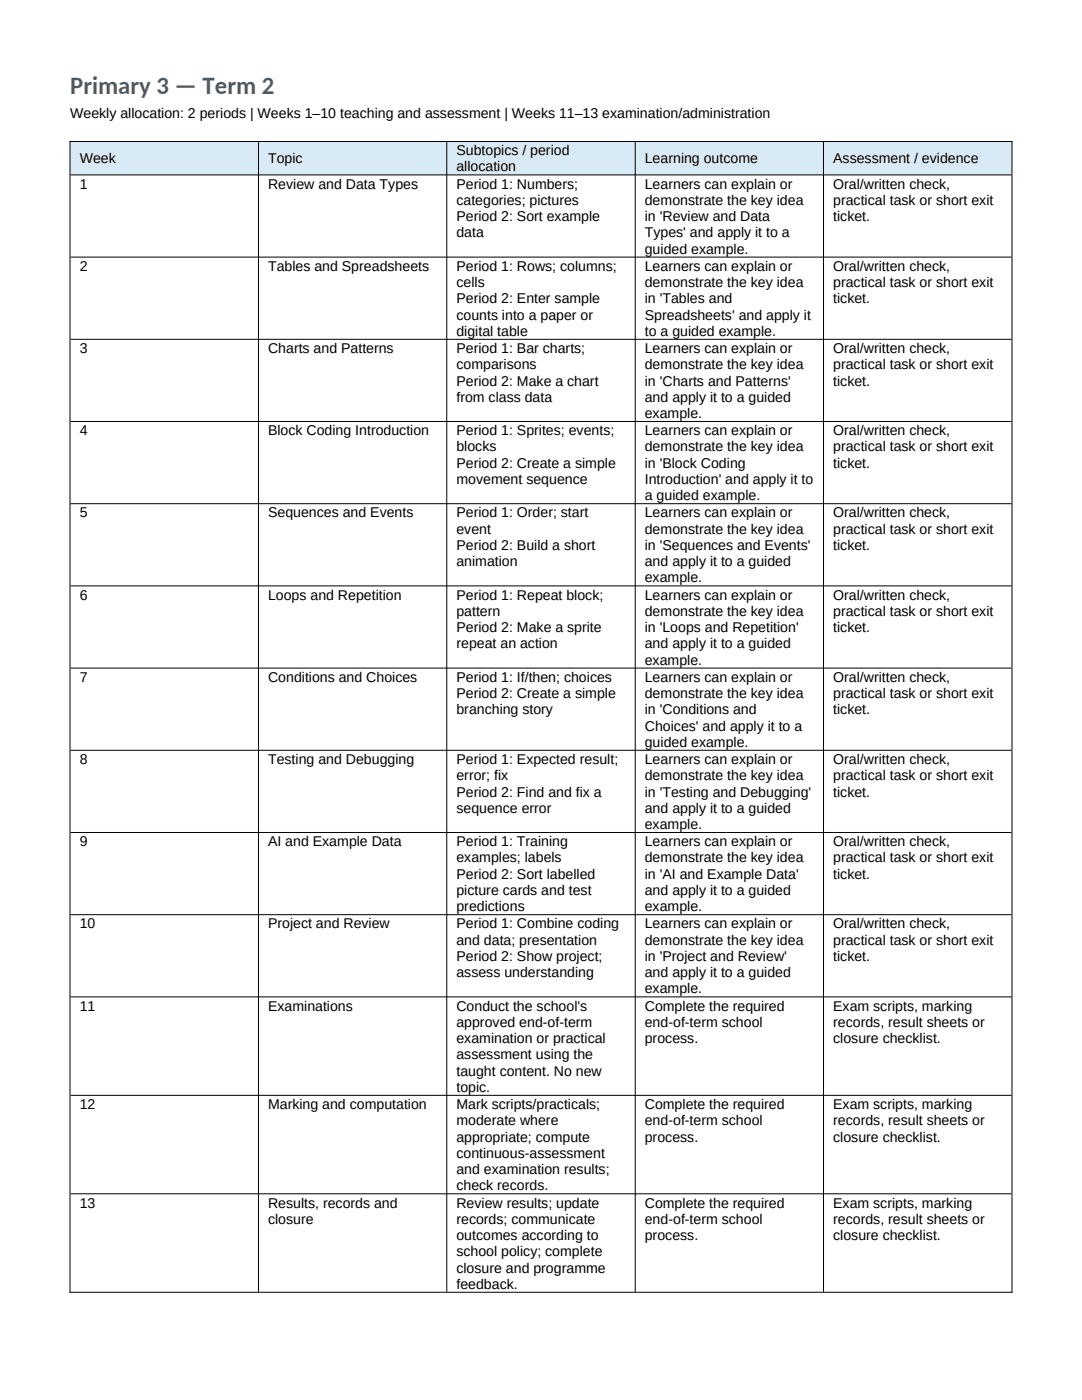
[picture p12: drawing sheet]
<svg xmlns="http://www.w3.org/2000/svg" width="216mm" height="279mm" viewBox="0 0 216 279" stroke-linecap="round" stroke-linejoin="round" font-family="sans-serif">
<defs><g id="words">
<text font-size="4.9" fill="#365f91" x="14" y="18.7">Primary 3 — Term 2</text>
<g font-size="2.8">
<text x="14" y="23.5">Weekly allocation: 2 periods | Weeks 1–10 teaching and assessment | Weeks 11–13 examination/administration</text>
<text x="15.9" y="32.6">Week</text>
<text x="53.5" y="32.6">Topic</text>
<text x="91.1" y="31">Subtopics / period</text>
<text x="91.1" y="34.2">allocation</text>
<text x="128.7" y="32.6">Learning outcome</text>
<text x="166.3" y="32.6">Assessment / evidence</text>
<text x="15.9" y="37.6">1</text>
<text x="53.5" y="37.6">Review and Data Types</text>
<text x="91.1" y="37.6">Period 1: Numbers;</text>
<text x="91.1" y="40.9">categories; pictures</text>
<text x="128.7" y="37.6">Learners can explain or</text>
<text x="128.7" y="40.9">demonstrate the key idea</text>
<text x="166.3" y="37.6">Oral/written check,</text>
<text x="166.3" y="40.9">practical task or short exit</text>
<text x="91.1" y="44.1">Period 2: Sort example</text>
<text x="91.1" y="47.4">data</text>
<text x="128.7" y="44.1">in 'Review and Data</text>
<text x="128.7" y="47.4">Types' and apply it to a</text>
<text x="166.3" y="44.1">ticket.</text>
<text x="128.7" y="50.6">guided example.</text>
<text x="15.9" y="54">2</text>
<text x="53.5" y="54">Tables and Spreadsheets</text>
<text x="91.1" y="54">Period 1: Rows; columns;</text>
<text x="91.1" y="57.3">cells</text>
<text x="128.7" y="54">Learners can explain or</text>
<text x="128.7" y="57.3">demonstrate the key idea</text>
<text x="166.3" y="54">Oral/written check,</text>
<text x="166.3" y="57.3">practical task or short exit</text>
<text x="91.1" y="60.5">Period 2: Enter sample</text>
<text x="91.1" y="63.8">counts into a paper or</text>
<text x="128.7" y="60.5">in 'Tables and</text>
<text x="128.7" y="63.8">Spreadsheets' and apply it</text>
<text x="166.3" y="60.5">ticket.</text>
<text x="15.9" y="70.4">3</text>
<text x="53.5" y="70.4">Charts and Patterns</text>
<text x="91.1" y="67">digital table</text>
<text x="91.1" y="70.4">Period 1: Bar charts;</text>
<text x="128.7" y="67">to a guided example.</text>
<text x="128.7" y="70.4">Learners can explain or</text>
<text x="166.3" y="70.4">Oral/written check,</text>
<text x="91.1" y="73.7">comparisons</text>
<text x="91.1" y="76.9">Period 2: Make a chart</text>
<text x="128.7" y="73.7">demonstrate the key idea</text>
<text x="128.7" y="76.9">in 'Charts and Patterns'</text>
<text x="166.3" y="73.7">practical task or short exit</text>
<text x="166.3" y="76.9">ticket.</text>
<text x="91.1" y="80.2">from class data</text>
<text x="128.7" y="80.2">and apply it to a guided</text>
<text x="128.7" y="83.4">example.</text>
<text x="15.9" y="86.9">4</text>
<text x="53.5" y="86.9">Block Coding Introduction</text>
<text x="91.1" y="86.9">Period 1: Sprites; events;</text>
<text x="128.7" y="86.9">Learners can explain or</text>
<text x="166.3" y="86.9">Oral/written check,</text>
<text x="91.1" y="90.1">blocks</text>
<text x="91.1" y="93.3">Period 2: Create a simple</text>
<text x="128.7" y="90.1">demonstrate the key idea</text>
<text x="128.7" y="93.3">in 'Block Coding</text>
<text x="166.3" y="90.1">practical task or short exit</text>
<text x="166.3" y="93.3">ticket.</text>
<text x="91.1" y="96.6">movement sequence</text>
<text x="128.7" y="96.6">Introduction' and apply it to</text>
<text x="128.7" y="99.8">a guided example.</text>
<text x="15.9" y="103.3">5</text>
<text x="53.5" y="103.3">Sequences and Events</text>
<text x="91.1" y="103.3">Period 1: Order; start</text>
<text x="91.1" y="106.5">event</text>
<text x="128.7" y="103.3">Learners can explain or</text>
<text x="128.7" y="106.5">demonstrate the key idea</text>
<text x="166.3" y="103.3">Oral/written check,</text>
<text x="166.3" y="106.5">practical task or short exit</text>
<text x="91.1" y="109.7">Period 2: Build a short</text>
<text x="91.1" y="113">animation</text>
<text x="128.7" y="109.7">in 'Sequences and Events'</text>
<text x="128.7" y="113">and apply it to a guided</text>
<text x="166.3" y="109.7">ticket.</text>
<text x="15.9" y="119.7">6</text>
<text x="53.5" y="119.7">Loops and Repetition</text>
<text x="91.1" y="119.7">Period 1: Repeat block;</text>
<text x="128.7" y="116.2">example.</text>
<text x="128.7" y="119.7">Learners can explain or</text>
<text x="166.3" y="119.7">Oral/written check,</text>
<text x="91.1" y="122.9">pattern</text>
<text x="128.7" y="122.9">demonstrate the key idea</text>
<text x="166.3" y="122.9">practical task or short exit</text>
<text x="91.1" y="126.2">Period 2: Make a sprite</text>
<text x="91.1" y="129.4">repeat an action</text>
<text x="128.7" y="126.2">in 'Loops and Repetition'</text>
<text x="128.7" y="129.4">and apply it to a guided</text>
<text x="166.3" y="126.2">ticket.</text>
<text x="15.9" y="136.1">7</text>
<text x="53.5" y="136.1">Conditions and Choices</text>
<text x="91.1" y="136.1">Period 1: If/then; choices</text>
<text x="128.7" y="132.6">example.</text>
<text x="128.7" y="136.1">Learners can explain or</text>
<text x="166.3" y="136.1">Oral/written check,</text>
<text x="91.1" y="139.3">Period 2: Create a simple</text>
<text x="91.1" y="142.6">branching story</text>
<text x="128.7" y="139.3">demonstrate the key idea</text>
<text x="128.7" y="142.6">in 'Conditions and</text>
<text x="166.3" y="139.3">practical task or short exit</text>
<text x="166.3" y="142.6">ticket.</text>
<text x="128.7" y="145.8">Choices' and apply it to a</text>
<text x="128.7" y="149">guided example.</text>
<text x="15.9" y="152.5">8</text>
<text x="53.5" y="152.5">Testing and Debugging</text>
<text x="91.1" y="152.5">Period 1: Expected result;</text>
<text x="91.1" y="155.7">error; fix</text>
<text x="128.7" y="152.5">Learners can explain or</text>
<text x="128.7" y="155.7">demonstrate the key idea</text>
<text x="166.3" y="152.5">Oral/written check,</text>
<text x="166.3" y="155.7">practical task or short exit</text>
<text x="91.1" y="159">Period 2: Find and fix a</text>
<text x="128.7" y="159">in 'Testing and Debugging'</text>
<text x="166.3" y="159">ticket.</text>
<text x="91.1" y="162.2">sequence error</text>
<text x="128.7" y="162.2">and apply it to a guided</text>
<text x="128.7" y="165.5">example.</text>
<text x="15.9" y="168.9">9</text>
<text x="53.5" y="168.9">AI and Example Data</text>
<text x="91.1" y="168.9">Period 1: Training</text>
<text x="91.1" y="172.1">examples; labels</text>
<text x="128.7" y="168.9">Learners can explain or</text>
<text x="128.7" y="172.1">demonstrate the key idea</text>
<text x="166.3" y="168.9">Oral/written check,</text>
<text x="166.3" y="172.1">practical task or short exit</text>
<text x="91.1" y="175.4">Period 2: Sort labelled</text>
<text x="91.1" y="178.6">picture cards and test</text>
<text x="128.7" y="175.4">in 'AI and Example Data'</text>
<text x="128.7" y="178.6">and apply it to a guided</text>
<text x="166.3" y="175.4">ticket.</text>
<text x="15.9" y="185.3">10</text>
<text x="53.5" y="185.3">Project and Review</text>
<text x="91.1" y="181.9">predictions</text>
<text x="91.1" y="185.3">Period 1: Combine coding</text>
<text x="128.7" y="181.9">example.</text>
<text x="128.7" y="185.3">Learners can explain or</text>
<text x="166.3" y="185.3">Oral/written check,</text>
<text x="91.1" y="188.5">and data; presentation</text>
<text x="91.1" y="191.8">Period 2: Show project;</text>
<text x="128.7" y="188.5">demonstrate the key idea</text>
<text x="128.7" y="191.8">in 'Project and Review'</text>
<text x="166.3" y="188.5">practical task or short exit</text>
<text x="166.3" y="191.8">ticket.</text>
<text x="91.1" y="195">assess understanding</text>
<text x="128.7" y="195">and apply it to a guided</text>
<text x="15.9" y="201.7">11</text>
<text x="53.5" y="201.7">Examinations</text>
<text x="91.1" y="201.7">Conduct the school's</text>
<text x="128.7" y="198.3">example.</text>
<text x="128.7" y="201.7">Complete the required</text>
<text x="166.3" y="201.7">Exam scripts, marking</text>
<text x="91.1" y="204.9">approved end-of-term</text>
<text x="91.1" y="208.2">examination or practical</text>
<text x="128.7" y="204.9">end-of-term school</text>
<text x="128.7" y="208.2">process.</text>
<text x="166.3" y="204.9">records, result sheets or</text>
<text x="166.3" y="208.2">closure checklist.</text>
<text x="91.1" y="211.4">assessment using the</text>
<text x="91.1" y="214.7">taught content. No new</text>
<text x="15.9" y="221.3">12</text>
<text x="53.5" y="221.3">Marking and computation</text>
<text x="91.1" y="217.9">topic.</text>
<text x="91.1" y="221.3">Mark scripts/practicals;</text>
<text x="128.7" y="221.3">Complete the required</text>
<text x="166.3" y="221.3">Exam scripts, marking</text>
<text x="91.1" y="224.6">moderate where</text>
<text x="91.1" y="227.8">appropriate; compute</text>
<text x="128.7" y="224.6">end-of-term school</text>
<text x="128.7" y="227.8">process.</text>
<text x="166.3" y="224.6">records, result sheets or</text>
<text x="166.3" y="227.8">closure checklist.</text>
<text x="91.1" y="231.1">continuous-assessment</text>
<text x="91.1" y="234.3">and examination results;</text>
<text x="91.1" y="237.6">check records.</text>
<text x="15.9" y="241">13</text>
<text x="53.5" y="241">Results, records and</text>
<text x="53.5" y="244.2">closure</text>
<text x="91.1" y="241">Review results; update</text>
<text x="91.1" y="244.2">records; communicate</text>
<text x="128.7" y="241">Complete the required</text>
<text x="128.7" y="244.2">end-of-term school</text>
<text x="166.3" y="241">Exam scripts, marking</text>
<text x="166.3" y="244.2">records, result sheets or</text>
<text x="91.1" y="247.5">outcomes according to</text>
<text x="91.1" y="250.7">school policy; complete</text>
<text x="128.7" y="247.5">process.</text>
<text x="166.3" y="247.5">closure checklist.</text>
<text x="91.1" y="254">closure and programme</text>
<text x="91.1" y="257.2">feedback.</text>
</g>
</g></defs>
<g fill="#d9eaf7">
<path d="M14 28.2h37.6v6.6h-37.6z" fill-rule="evenodd"/>
<path d="M51.6 28.2h37.5v6.6h-37.5z" fill-rule="evenodd"/>
<path d="M89.1 28.2h37.6v6.6h-37.6z" fill-rule="evenodd"/>
<path d="M126.8 28.2h37.5v6.6h-37.5z" fill-rule="evenodd"/>
<path d="M164.3 28.2h37.6v6.6h-37.6z" fill-rule="evenodd"/>
<path d="M14 28.2h37.6v6.6h-37.6z" fill-rule="evenodd"/>
<path d="M51.6 28.2h37.5v6.6h-37.5z" fill-rule="evenodd"/>
<path d="M89.1 28.2h37.6v6.6h-37.6z" fill-rule="evenodd"/>
<path d="M126.8 28.2h37.5v6.6h-37.5z" fill-rule="evenodd"/>
<path d="M164.3 28.2h37.6v6.6h-37.6z" fill-rule="evenodd"/>
</g>
<g fill="none" stroke="#000" stroke-width=".2">
<path d="M13.9 28.2h188.1M14 28.2v229.8M14.1 34.9h187.7M51.6 28.3v229.5M89.1 28.3v229.5M126.8 28.3v229.5M164.3 28.3v229.5M201.9 28.2v229.8M14.1 51.3h187.7M14.1 67.7h187.7M14.1 84.1h187.7M14.1 100.5h187.7"/>
<path d="M14.1 116.9h187.7M14.1 133.3h187.7M14.1 149.7h187.7M14.1 166.1h187.7M14.1 182.5h187.7M14.1 198.9h187.7M14.1 218.6h187.7M14.1 238.2h187.7M13.9 257.9h188.1"/>
</g>
<use href="#words"/>
</svg>
